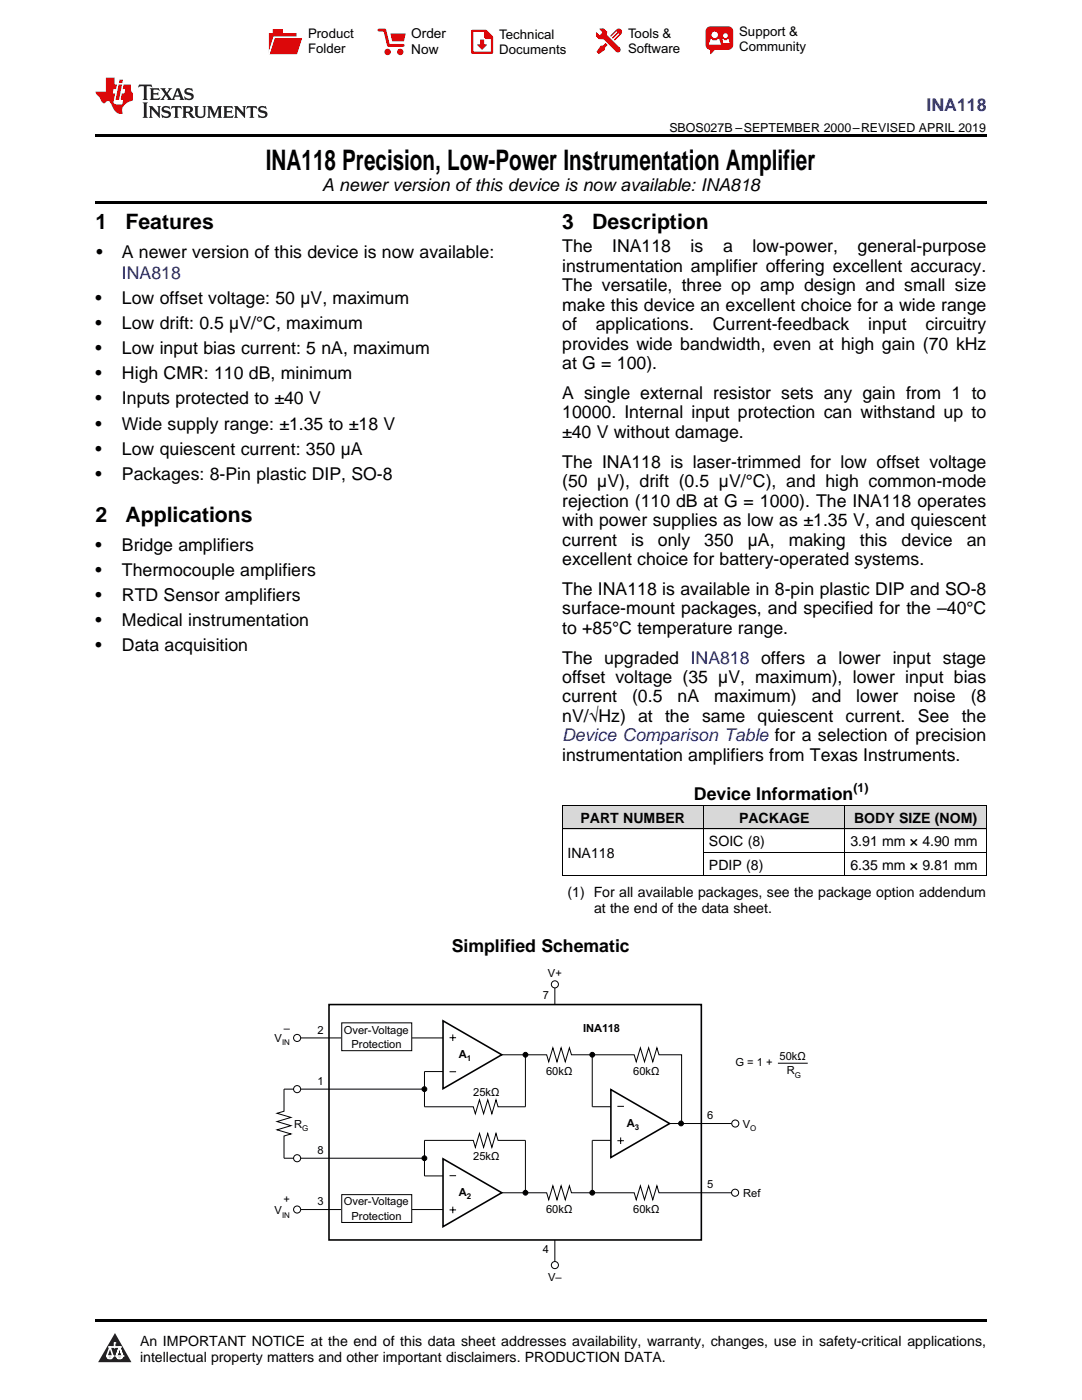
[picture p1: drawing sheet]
<svg xmlns="http://www.w3.org/2000/svg" width="216mm" height="279mm" viewBox="0 0 216 279" stroke-linecap="round" stroke-linejoin="round" font-family="sans-serif">
<defs><g id="words">
<text font-size="5.6" x="53.1" y="33.9">INA118 Precision, Low-Power Instrumentation Amplifier</text>
<g font-size="4.2">
<text x="19" y="45.7">1</text>
<text x="25" y="45.7">Features</text>
<text x="112.2" y="45.7">3</text>
<text x="118.2" y="45.7">Description</text>
<text x="19" y="104.2">2</text>
<text x="25" y="104.2">Applications</text>
</g>
<g font-size="3.5" fill="#00f">
<text x="184.9" y="22.2">INA118</text>
<text x="112.2" y="148">Device Comparison Table for a selection of precision</text>
</g>
<g font-size="3.5">
<text x="64.3" y="38.2">A newer version ofthis device is now available: INA818</text>
<text x="19.2" y="51.4">•</text>
<text x="24.3" y="51.4">A newer version of this device is now available:</text>
<text x="112.2" y="50.4">The</text>
<text x="122.1" y="50.4">INA118</text>
<text x="137.8" y="50.4">is</text>
<text x="144.3" y="50.4">a</text>
<text x="150.2" y="50.4">low-power,</text>
<text x="171.1" y="50.4">general-purpose</text>
<text x="112.2" y="54.3">instrumentation amplifier offering excellent accuracy.</text>
<text x="112.2" y="58.1">The versatile, three op amp design and small size</text>
<text x="19" y="60.7">•</text>
<text x="19" y="65.7">•</text>
<text x="24.3" y="60.7">Low offset voltage: 50 µV, maximum</text>
<text x="24.3" y="65.7">Low drift: 0.5 µV/°C, maximum</text>
<text x="112.2" y="62">make this device an excellent choice for a wide range</text>
<text x="112.2" y="65.9">of</text>
<text x="118.9" y="65.9">applications.</text>
<text x="142.2" y="65.9">Current-feedback</text>
<text x="173.3" y="65.9">input</text>
<text x="184.7" y="65.9">circuitry</text>
<text x="19" y="70.7">•</text>
<text x="24.3" y="70.7">Low input bias current: 5 nA, maximum</text>
<text x="112.2" y="69.8">provides wide bandwidth, even at high gain (70 kHz</text>
<text x="19" y="75.7">•</text>
<text x="24.3" y="75.7">High CMR: 110 dB, minimum</text>
<text x="112.2" y="73.7">at G = 100).</text>
<text x="19" y="80.7">•</text>
<text x="24.3" y="80.7">Inputs protected to ±40 V</text>
<text x="112.2" y="79.6">A single external resistor sets any gain from 1 to</text>
<text x="112.2" y="83.5">10000. Internal input protection can withstand up to</text>
<text x="19" y="85.7">•</text>
<text x="24.3" y="85.7">Wide supply range: ±1.35 to ±18 V</text>
<text x="112.2" y="87.4">±40 V without damage.</text>
<text x="19" y="90.7">•</text>
<text x="19" y="95.7">•</text>
<text x="24.3" y="90.7">Low quiescent current: 350 µA</text>
<text x="24.3" y="95.7">Packages: 8-Pin plastic DIP, SO-8</text>
<text x="112.2" y="93.3">The INA118 is laser-trimmed for low offset voltage</text>
<text x="112.2" y="97.2">(50 µV), drift (0.5 µV/°C), and high common-mode</text>
<text x="112.2" y="101.1">rejection (110 dB at G = 1000). The INA118 operates</text>
<text x="112.2" y="105">with power supplies as low as ±1.35 V, and quiescent</text>
<text x="19" y="109.9">•</text>
<text x="24.3" y="109.9">Bridge amplifiers</text>
<text x="112.2" y="108.9">current</text>
<text x="112.2" y="112.7">excellent choice for battery-operated systems.</text>
<text x="125.9" y="108.9">is</text>
<text x="131.3" y="108.9">only</text>
<text x="140.5" y="108.9">350</text>
<text x="149.2" y="108.9">µA,</text>
<text x="157.4" y="108.9">making</text>
<text x="171.6" y="108.9">this</text>
<text x="179.9" y="108.9">device</text>
<text x="192.9" y="108.9">an</text>
<text x="19" y="114.9">•</text>
<text x="19" y="119.9">•</text>
<text x="24.3" y="114.9">Thermocouple amplifiers</text>
<text x="24.3" y="119.9">RTD Sensor amplifiers</text>
<text x="112.2" y="118.7">The INA118 is available in 8-pin plastic DIP and SO-8</text>
<text x="19" y="124.9">•</text>
<text x="24.3" y="124.9">Medical instrumentation</text>
<text x="112.2" y="122.6">surface-mount packages, and specified for the –40°C</text>
<text x="19" y="129.9">•</text>
<text x="24.3" y="129.9">Data acquisition</text>
<text x="112.2" y="126.5">to +85°C temperature range.</text>
<text x="112.2" y="132.4">The upgraded INA818 offers a lower input stage</text>
<text x="112.2" y="136.3">offset voltage (35 µV, maximum), lower input bias</text>
<text x="112.2" y="140.2">current</text>
<text x="126.1" y="140.2">(0.5</text>
<text x="135.2" y="140.2">nA</text>
<text x="142.5" y="140.2">maximum)</text>
<text x="162" y="140.2">and</text>
<text x="170.8" y="140.2">lower</text>
<text x="182.3" y="140.2">noise</text>
<text x="193.7" y="140.2">(8</text>
<text x="112.2" y="144.1">nV/√Hz) at the</text>
<text x="140.1" y="144.1">same</text>
<text x="151.2" y="144.1">quiescent</text>
<text x="168.7" y="144.1">current.</text>
<text x="183.2" y="144.1">See</text>
<text x="191.9" y="144.1">the</text>
<text x="112.2" y="151.8">instrumentation amplifiers from Texas Instruments.</text>
<text x="138.5" y="159.6">Device Information</text>
<text x="90.1" y="190">Simplified Schematic</text>
</g>
<text font-size="3.5" fill="#0000c8" x="24.3" y="55.7">INA818</text>
<g font-size="2.8">
<text x="115.8" y="164.2">PART NUMBER</text>
<text x="147.5" y="164.2">PACKAGE</text>
<text x="170.4" y="164.2">BODY SIZE (NOM)</text>
<text x="113.2" y="171.2">INA118</text>
<text x="141.5" y="168.9">SOIC (8)</text>
<text x="141.5" y="173.5">PDIP (8)</text>
<text x="169.7" y="168.9">3.91 mm × 4.90 mm</text>
<text x="169.7" y="173.5">6.35 mm × 9.81 mm</text>
<text x="113.2" y="179">(1) For all available packages, see the package option addendum</text>
<text x="118.5" y="182.2">at the end of the data sheet.</text>
<text x="27.9" y="268.6">An IMPORTANT NOTICE at the end of this data sheet addresses availability, warranty, changes, use in safety-critical applications,</text>
<text x="27.9" y="271.8">intellectual property matters and other important disclaimers. PRODUCTION DATA.</text>
</g>
<g font-size="2.7">
<text x="82.1" y="7.7">Order</text>
<text x="82.1" y="10.7">Now</text>
</g>
<g font-size="2.6">
<text x="61.5" y="7.6">Product</text>
<text x="61.5" y="10.6">Folder</text>
<text x="99.6" y="7.8">Technical</text>
<text x="99.6" y="10.8">Documents</text>
<text x="125.3" y="7.6">Tools &amp;</text>
<text x="125.3" y="10.6">Software</text>
<text x="147.5" y="7.2">Support &amp;</text>
<text x="147.5" y="10.2">Community</text>
</g>
<g font-size="2.5">
<text x="133.6" y="26.3">SBOS027B –SEPTEMBER 2000–REVISED APRIL 2019</text>
<text x="170.3" y="158.2">(1)</text>
</g>
<g font-size="2.2">
<text x="109.3" y="194.9">V+</text>
<text x="108.3" y="199.3">7</text>
<text x="54.8" y="207.9">V</text>
<text x="56.6" y="205.9">–</text>
<text x="63.4" y="206.3">2</text>
<text x="68.6" y="206.3">Over-Voltage</text>
<text x="70.2" y="209.2">Protection</text>
<text x="116.3" y="205.9">INA118</text>
<text x="91.6" y="211.2">A</text>
<text x="109" y="214.5">60kΩ</text>
<text x="126.3" y="214.5">60kΩ</text>
<text x="146.8" y="212.7">G = 1 +</text>
<text x="155.6" y="211.5">50kΩ</text>
<text x="157" y="214.4">R</text>
<text x="63.4" y="216.5">1</text>
<text x="94.4" y="218.7">25kΩ</text>
<text x="58.7" y="225.1">R</text>
<text x="125.1" y="224.9">A</text>
<text x="141.1" y="223.4">6</text>
<text x="148.2" y="225">V</text>
<text x="63.4" y="230.2">8</text>
<text x="94.4" y="231.6">25kΩ</text>
<text x="91.6" y="238.7">A</text>
<text x="141.1" y="237.2">5</text>
<text x="148.3" y="238.9">Ref</text>
<text x="54.8" y="242.3">V</text>
<text x="56.6" y="240.2">+</text>
<text x="63.4" y="240.6">3</text>
<text x="68.6" y="240.6">Over-Voltage</text>
<text x="70.2" y="243.4">Protection</text>
<text x="109" y="242">60kΩ</text>
<text x="126.3" y="242">60kΩ</text>
<text x="108.3" y="250">4</text>
<text x="109.4" y="255.7">V–</text>
</g>
<g font-size="1.6">
<text x="56.3" y="208.6">IN</text>
<text x="93.2" y="211.8">1</text>
<text x="158.6" y="215">G</text>
<text x="60.3" y="225.8">G</text>
<text x="126.7" y="225.5">3</text>
<text x="149.7" y="225.7">O</text>
<text x="93.2" y="239.3">2</text>
<text x="56.3" y="243">IN</text>
</g>
</g></defs>
<g fill="#d8d8d8">
<path d="M112.2 160.8h28.2v4.7h-28.2z"/>
<path d="M140.4 160.8h28.2v4.7h-28.2z"/>
<path d="M168.6 160.8h28.2v4.7h-28.2z"/>
</g>
<path d="M22.9 266l3.3 5.9h-6.6z" fill="#231f20"/>
<path d="M21.3 270.6h1.2l-.3 .5h-.3a.53 .53 0 0 1-.6-.5z" fill-rule="evenodd" fill="#fff"/>
<path d="M21.3 270.6h1.2l-.3 .5h-.3a.53 .53 0 0 1-.6-.5z" fill="none" stroke="#231f20" stroke-width=".33"/>
<path d="M21.3 270.6l1.2 .1-.3 .4h-.5z" fill="none" stroke="#fff" stroke-width=".33"/>
<path d="M22.9 268.9h.1" fill="none" stroke="#fff" stroke-width=".33"/>
<path d="M22.9 268v.9z" fill="#fff"/>
<path d="M22.9 268v.9z" fill="none" stroke="#fff" stroke-width=".33"/>
<circle cx="22.9" cy="268" r=".16" fill="#fff"/>
<path d="M21.8 268.8h.1" fill="none" stroke="#fff" stroke-width=".33"/>
<path d="M21.8 268.8h2.2z" fill="#fff"/>
<path d="M21.8 268.8h2.2z" fill="none" stroke="#fff" stroke-width=".33"/>
<circle cx="24" cy="268.8" r=".16" fill="#fff"/>
<path d="M23.2 270.6h.1" fill="none" stroke="#fff" stroke-width=".33"/>
<path d="M23.8 268.8l-.6 1.8z" fill="#fff"/>
<path d="M23.8 268.8l-.6 1.8z" fill="none" stroke="#fff" stroke-width=".33"/>
<path d="M23.8 268.8l.7 1.8z" fill="#fff"/>
<path d="M23.8 268.8l.7 1.8z" fill="none" stroke="#fff" stroke-width=".33"/>
<path d="M24.4 270.6h.1" fill="none" stroke="#fff" stroke-width=".33"/>
<circle cx="21.3" cy="270.6" r=".16" fill="#fff"/>
<path d="M22 268.8l-.7 1.8z" fill="#fff"/>
<path d="M22 268.8l-.7 1.8z" fill="none" stroke="#fff" stroke-width=".33"/>
<path d="M22 268.8l.5 1.8z" fill="#fff"/>
<path d="M22 268.8l.5 1.8z" fill="none" stroke="#fff" stroke-width=".33"/>
<circle cx="22.5" cy="270.6" r=".16" fill="#fff"/>
<path d="M23.3 270.6h1.2a.63 .63 0 0 1-.6 .5 .63 .63 0 0 1-.6-.5z" fill-rule="evenodd" fill="#fff"/>
<path d="M23.3 270.6h1.2a.63 .63 0 0 1-.6 .5 .63 .63 0 0 1-.6-.5z" fill="none" stroke="#231f20" stroke-width=".33"/>
<path d="M23.3 270.6h1.2l-.4 .5h-.5z" fill="none" stroke="#fff" stroke-width=".33"/>
<path d="M23.2 270.6h.1" fill="none" stroke="#fff" stroke-width=".33"/>
<circle cx="24.5" cy="270.6" r=".16" fill="#fff"/>
<g fill="#000">
<path d="M19 263.2h177.8v.5h-177.8z"/>
<circle cx="84.7" cy="217.4" r=".48"/>
<circle cx="104.8" cy="210.5" r=".48"/>
<circle cx="118.2" cy="210.5" r=".48"/>
<circle cx="84.7" cy="231.2" r=".48"/>
<circle cx="104.8" cy="238" r=".48"/>
<circle cx="118.2" cy="238" r=".48"/>
</g>
<g fill="none" stroke="#000" stroke-width=".2">
<path d="M60 207.1h28.4M84.7 217.4h-28v4.4l-1.4 .4 2.8 .8-2.8 .8 2.8 .9-2.8 .8 2.8 .8-1.4 .4v4.5l28-.1M89.7 207.1h1.3M89.7 213.9h1.3M90.4 206.5v1.3M100.1 210.5h9l.4 1.4 .8-2.8 .8 2.8 .9-2.8 .8 2.8 .8-2.8 .4 1.4h4.2v10.4h3.7M104.8 210.5v10.4h-5.4l-.4-1.4-.9 2.8-.8-2.8-.8 2.8-.8-2.8-.9 2.8-.4-1.4h-9.7v-7h3.7M118.2 210.5h8.3l.5 1.4 .8-2.8 .8 2.8 .8-2.8 .9 2.8 .8-2.8 .4 1.4h4.5v13.8M84.7 234.7h3.7M89.7 234.6h1.3M100.1 238h9l.4 1.4 .8-2.7 .8 2.7 .9-2.7 .8 2.7 .8-2.7 .4 1.3h4.2M104.8 227.6h-5.4l-.4-1.4-.9 2.8-.8-2.8-.8 2.8-.8-2.8-.9 2.8-.4-1.4h-9.7v7.1"/>
<path d="M104.8 227.6v10.4M121.9 227.6h-3.7v10.4h8.3l.5 1.4 .8-2.7 .8 2.7 .8-2.7 .9 2.7 .8-2.7 .4 1.3h14.5M123.2 220.8h1.3M123.2 227.7h1.3M123.8 227v1.3M60 241.4h28.4M89.7 241.5h1.3M90.4 240.8v1.3"/>
<circle cx="84.7" cy="217.4" r=".48"/>
<circle cx="104.8" cy="210.5" r=".48"/>
<circle cx="118.2" cy="210.5" r=".48"/>
<circle cx="84.7" cy="231.2" r=".48"/>
<circle cx="104.8" cy="238" r=".48"/>
<circle cx="118.2" cy="238" r=".48"/>
</g>
<path d="M65.6 200.5h74.3v47h-74.3zM88.4 203.7l11.7 6.8-11.7 6.8zM121.9 217.5l11.7 6.7-11.7 6.8zM88.4 231.3l11.7 6.7-11.7 6.8z" fill="none" stroke="#000" stroke-width=".32"/>
<circle cx="59.3" cy="241.4" r=".71" fill="#fff"/>
<circle cx="59.3" cy="241.4" r=".71" fill="none" stroke="#000" stroke-width=".2"/>
<circle cx="59.3" cy="207.1" r=".71" fill="#fff"/>
<circle cx="59.3" cy="207.1" r=".71" fill="none" stroke="#000" stroke-width=".2"/>
<circle cx="59.3" cy="231.1" r=".71" fill="#fff"/>
<circle cx="59.3" cy="231.1" r=".71" fill="none" stroke="#000" stroke-width=".2"/>
<circle cx="59.3" cy="217.4" r=".71" fill="#fff"/>
<g fill="none" stroke="#000" stroke-width=".2">
<path d="M133.6 224.2h12.4"/>
<circle cx="59.3" cy="217.4" r=".71"/>
</g>
<circle cx="146.7" cy="224.2" r=".71" fill="#fff"/>
<circle cx="146.7" cy="224.2" r=".71" fill="none" stroke="#000" stroke-width=".2"/>
<circle cx="146.7" cy="238" r=".71" fill="#fff"/>
<g fill="none" stroke="#000" stroke-width=".2">
<path d="M110.7 197.1v3.4"/>
<circle cx="146.7" cy="238" r=".71"/>
</g>
<circle cx="110.7" cy="196.4" r=".71" fill="#fff"/>
<g fill="none" stroke="#000" stroke-width=".2">
<path d="M110.7 247.5v4.2"/>
<circle cx="110.7" cy="196.4" r=".71"/>
</g>
<circle cx="110.7" cy="252.5" r=".71" fill="#fff"/>
<g fill="none" stroke="#000" stroke-width=".2">
<path d="M155.2 212.2h6"/>
<circle cx="110.7" cy="252.5" r=".71"/>
</g>
<path d="M68.2 204.1h14v5.6h-14z" fill="#fff"/>
<path d="M68.2 204.1h14v5.6h-14z" fill="none" stroke="#000" stroke-width=".2"/>
<path d="M68.2 238.4h14v5.6h-14z" fill="#fff"/>
<g fill="none" stroke="#000" stroke-width=".2">
<path d="M112.2 174.7h84.6M112.2 165.4h84.6M112.2 160.8h84.6M112.2 160.8v14M140.4 160.8v14M140.4 170.1h56.4M168.6 160.8v14M196.8 160.8v14M68.2 238.4h14v5.6h-14z"/>
<circle cx="135.9" cy="224.2" r=".48"/>
</g>
<g fill="#000">
<path d="M19 26.8h177.8v.6h-177.8zM19 40.2h177.8v.5h-177.8z"/>
<circle cx="135.9" cy="224.2" r=".48"/>
</g>
<path d="M27.7 16.9l-.1 .6 .6-.3h.5v.2v2.2l-.2 .4h1l-.2-.4v-2.2v-.2h.5l.6 .3-.2-.6zM29.9 17.6l.2 .4v1.6l-.2 .4h1.9l.1-.6a1.09 1.09 0 0 1-1.3 .1v-.6h.6l.4 .2v-.7l-.2 .2h-.8v-.6l.2-.1a1.01 1.01 0 0 1 1 .3l-.1-.6zM32 17.6l.9 1.2-1 1.2h.9l-.2-.3 .5-.7 .5 .7-.3 .3h1.7l-.2-.3 .1-.4h1l.1 .4-.2 .3h1l-.3-.4-.7-2h-.5l-1 2.2-.8-1.1 .9-1.1h-.9l.2 .2-.4 .7-.4-.7 .2-.2zM35.4 18l.4 1h-.8zM37 17.7a.66 .66 0 0 0-.2 .8 .66 .66 0 0 0 .6 .4l.7 .2 .1 .2a.8 .8 0 0 1-.7 .4 .8 .8 0 0 1-.7-.5l.1 .8 .2-.2a.94 .94 0 0 0 1.1 .1 .94 .94 0 0 0 .4-.9 1.48 1.48 0 0 0-1.3-.6v-.4a1.1 1.1 0 0 1 1.2 .2l-.2-.6-.2 .1-.5-.1zM28.5 20.4l.2 .4v2.3l-.2 .4h1l-.2-.4v-2.3l.2-.4zM29.7 21.2l.2 .4v1.5l-.2 .4h.8l-.3-.4 .1-1.3 1.6 1.8v-2l.2-.4h-.7l.2 .2v1.1l-1.2-1.3zM32.5 21.3a.66 .66 0 0 0-.2 .8 .66 .66 0 0 0 .6 .4l.6 .2 .2 .2a.8 .8 0 0 1-.8 .4 .8 .8 0 0 1-.7-.5l.2 .7 .2-.1a.94 .94 0 0 0 1 .1 .94 .94 0 0 0 .5-1 1.47 1.47 0 0 0-1.3-.6l-.1-.3a1.1 1.1 0 0 1 1.3 .2l-.2-.6-.2 .1-.5-.2zM34.3 21.2l-.2 .6a.64 .64 0 0 1 .8-.3v1.6l-.2 .4h1l-.3-.4 .1-1.6a.66 .66 0 0 1 .8 .3l-.2-.6zM36.3 21.2l.3 .4v1.5l-.3 .4h1l-.2-.2v-.7h.5l.1 .1a.8 .8 0 0 0 1.2 .7l-1-1a.62 .62 0 0 0 .6-.5 .62 .62 0 0 0-.6-.7zM37.1 21.5h.1a.48 .48 0 0 1 .6 0 .48 .48 0 0 1 .1 .6l-.2 .1-.6 .1zM38.7 21.2l.2 .2a2.29 2.29 0 0 0 .4 2 1.05 1.05 0 0 0 1.7-.7v-1.3l.2-.2h-.8l.2 .4v1.1a.61 .61 0 0 1-.6 .6 .61 .61 0 0 1-.6-.6v-1.1l.3-.4zM41.3 21.2l.3 .4v1.5l-.3 .4h.8l-.2-.4v-1.4l.8 1.9 .9-1.9v1.4l-.2 .4h.9l-.2-.4v-1.5l.2-.4h-.8l-.7 1.5-.6-1.5zM44.5 21.2l.2 .4v1.5l-.2 .4h1.9l.2-.6a1.1 1.1 0 0 1-1.4 .2v-.7h.6l.4 .2v-.6l-.2 .1-.8 .1v-.6l.2-.1a1.02 1.02 0 0 1 1.1 .2l-.2-.5zM46.7 21.2l.2 .4v1.5l-.2 .4h.8l-.3-.4 .1-1.3 1.6 1.8v-2l.2-.4h-.7l.2 .2v1.1l-1.2-1.3zM49.3 21.2l-.1 .6a.64 .64 0 0 1 .8-.3v1.6l-.3 .4h1l-.2-.4v-1.6a.66 .66 0 0 1 .8 .3l-.1-.6zM51.7 21.3a.66 .66 0 0 0-.2 .7 .66 .66 0 0 0 .7 .5l.6 .2 .1 .2a.8 .8 0 0 1-.7 .4 .8 .8 0 0 1-.7-.5l.1 .7 .2-.1a.94 .94 0 0 0 1.1 .1 .94 .94 0 0 0 .4-1 1.48 1.48 0 0 0-1.2-.6l-.1-.3a1.1 1.1 0 0 1 1.2 .2l-.2-.6-.1 .1-.6-.2z" fill="#231f20"/>
<path d="M21.1 15.5v2.8h-2v.4l.9 .9a.96 .96 0 0 0 1 1 .59 .59 0 0 1 .5-.4 .59 .59 0 0 1 .5 .3l.4 .8a1.61 1.61 0 0 0 2.1 1.3 1.63 1.63 0 0 1 1.1-2.2l.9-.3v-1.5a1.6 1.6 0 0 1-.4-1.7h-1.4l-.2 .9h.5l-.2 .8h-.5l-.2 1v.3h.5l-.2 .9h-.7a.74 .74 0 0 1-1-.6l.3-1.6h-.5l.2-.8h.5l.1-.9h-.4v-1.4zM23.7 16.9l-.7 3h.8l.6-3zM23.8 15.9l-.1 .7h.7l.2-.7z" fill="#ee1d23"/>
<g fill="#d60000">
<path d="M54.4 5.8h2v.8h2.8v4.2h-5.5v-4.2h.7z" fill-rule="evenodd"/>
<path d="M54.7 7.5h5.6l-1 3.3h-5.6z" fill-rule="evenodd"/>
</g>
<path d="M54.6 7.4h5.8l-.1 .1h-5.5l-1.1 3.3z" fill-rule="evenodd" fill="#fff"/>
<path d="M54.6 7.4h5.8l-.1 .1h-5.5l-1.1 3.3z" fill="none" stroke="#fff" stroke-width=".2"/>
<path d="M75.6 6h1.2l.7 3.1h3" fill="none" stroke="#d60000" stroke-width=".56"/>
<g fill="#d60000">
<path d="M77.9 6.7h3.1l-.4 1.5h-2.3z" fill-rule="evenodd"/>
<circle cx="77.3" cy="10.4" r=".64"/>
<circle cx="79.9" cy="10.4" r=".64"/>
</g>
<path d="M94.2 6.2h2.7l1.3 1.2v3.1h-4z" fill="none" stroke="#d60000" stroke-width=".44"/>
<g fill="#d60000">
<path d="M95.8 7.9h.8v1h.6l-1 1.1-1-1v-.1h.6z" fill-rule="evenodd"/>
<path d="M96.6 6.2h.3l1.3 1.2v.4h-1.3l-.3-.4z" fill-rule="evenodd"/>
<path d="M119.6 5.7h.9l.6 .6 .1 .7 2.5 2.5-.8 .8-2.3-2.3-1.1-.2-.6-.6v-.8l.7 .6 .5-.4v-.2l-.4-.5z" fill-rule="evenodd"/>
<path d="M119.9 9.1h.4l.5-.5 .4 .4-.5 .5v.4l-1.2 .9-.5-.5z" fill-rule="evenodd"/>
<path d="M123 5.9a.67 .67 0 0 1 .9 0 .67 .67 0 0 1 0 .9z" fill-rule="evenodd"/>
<path d="M123 5.9l.9 .9-1.2 1.2h-.2l.1-.2 .9-.9 .1-.2h-.3l-.9 1h-.2v-.2l.9-1 .1-.2h-.3l-.9 1h-.2v-.2z" fill-rule="evenodd"/>
<circle cx="123.3" cy="9.9" r=".54"/>
</g>
<path d="M121.1 6.3l-.1 .7" fill="none" stroke="#d60000" stroke-width=".2"/>
<g fill="#d60000">
<path d="M141.1 5.5l.6-.2h3.6a.95 .95 0 0 1 1 .9v2.8a.95 .95 0 0 1-1 .9h-3.6a.95 .95 0 0 1-.9-.9v-2.8z" fill-rule="evenodd"/>
<path d="M141.7 9.9h.9l-.7 .9h-.2z" fill-rule="evenodd"/>
</g>
<g fill="#fff">
<path d="M144.3 8.6h1.3z"/>
<path d="M141.8 7.8h.3l.1 .2h.8l.2-.2h.3l.4 1.1h-2.5z" fill-rule="evenodd"/>
<path d="M144.2 7.8h.2l.2 .2h.4l.2-.2h.2l.2 .8h-1.3z" fill-rule="evenodd"/>
<circle cx="142.6" cy="6.9" r=".65"/>
<circle cx="144.8" cy="7.1" r=".48"/>
</g>
<use href="#words"/>
</svg>
